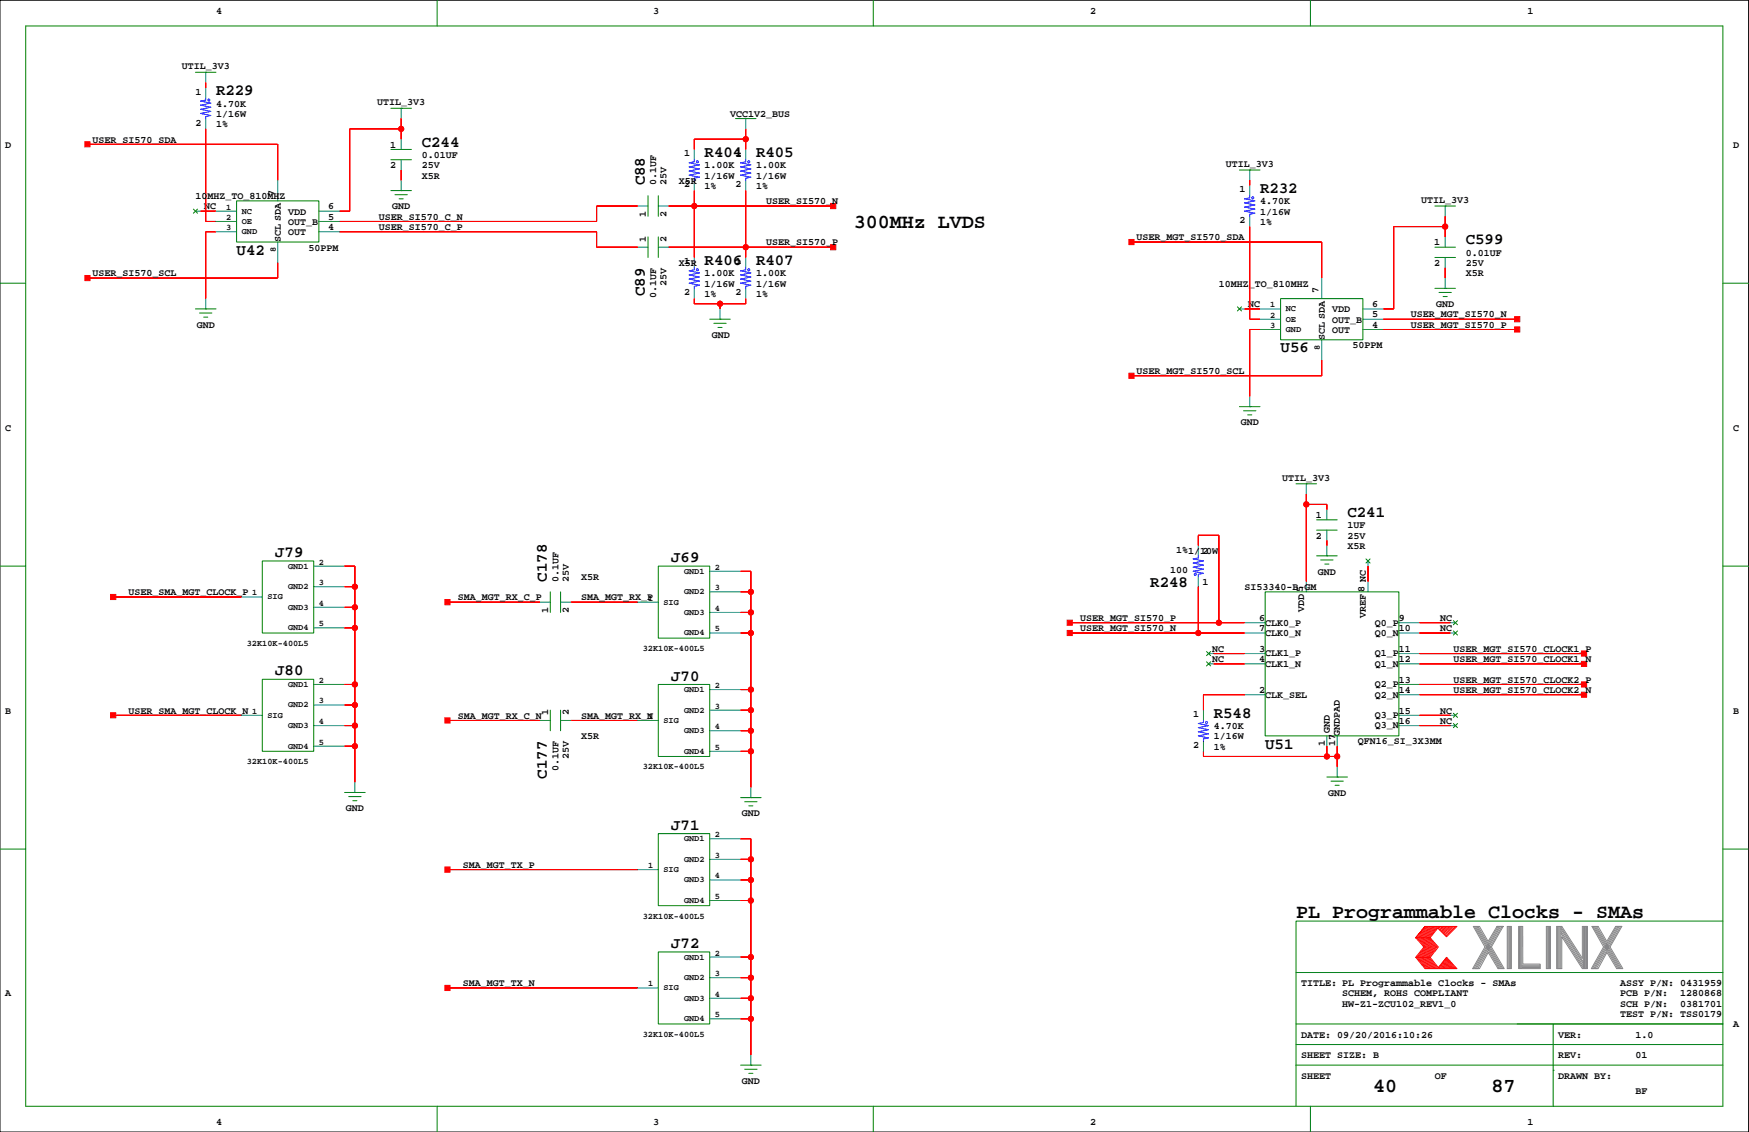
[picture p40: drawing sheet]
<svg xmlns="http://www.w3.org/2000/svg" width="432mm" height="279mm" viewBox="0 0 432 279" stroke-linecap="round" stroke-linejoin="round" font-family="sans-serif">
<defs><g id="words">
<g font-size="4.9">
<text x="210.8" y="56.3">300MHz LVDS</text>
<text x="320" y="226.5">PL Programmable Clocks - SMAs</text>
<text x="339" y="269.6">40</text>
<text x="368.2" y="269.6">87</text>
</g>
<g font-size="3.9">
<text x="53.3" y="23.5">R229</text>
<text x="104.1" y="36.2">C244</text>
<text x="174" y="38.7">R404</text>
<text x="186.6" y="38.7">R405</text>
<text x="159.2" y="45.8" transform="rotate(-90 159.2 45.8)">C88</text>
<text x="311.1" y="47.6">R232</text>
<text x="58.4" y="62.9">U42</text>
<text x="174" y="65.4">R406</text>
<text x="186.6" y="65.4">R407</text>
<text x="361.9" y="60.3">C599</text>
<text x="159.2" y="73.1" transform="rotate(-90 159.2 73.1)">C89</text>
<text x="316.2" y="87">U56</text>
<text x="332.7" y="127.6">C241</text>
<text x="67.9" y="137.5">J79</text>
<text x="135" y="143.5" transform="rotate(-90 135 143.5)">C178</text>
<text x="165.7" y="138.8">J69</text>
<text x="284" y="145">R248</text>
<text x="67.9" y="166.7">J80</text>
<text x="165.7" y="168">J70</text>
<text x="299.7" y="177.1">R548</text>
<text x="312.3" y="184.8">U51</text>
<text x="135" y="192.2" transform="rotate(-90 135 192.2)">C177</text>
<text x="165.7" y="204.8">J71</text>
<text x="165.7" y="234">J72</text>
</g>
<g font-size="2.5">
<text x="53.3" y="3.4">4</text>
<text x="161.3" y="3.4">3</text>
<text x="269.2" y="3.4">2</text>
<text x="377.1" y="3.4">1</text>
<text x="44.9" y="17.1">UTIL_3V3</text>
<text x="48.2" y="23.4">1</text>
<text x="53.3" y="26.3">4.70K</text>
<text x="53.3" y="28.8">1/16W</text>
<text x="93.1" y="26">UTIL_3V3</text>
<text x="180.3" y="28.8">VCC1V2_BUS</text>
<text x="22.9" y="35.2">USER_SI570_SDA</text>
<text x="48.2" y="31">2</text>
<text x="53.3" y="31.4">1%</text>
<text x="1.3" y="36.4">D</text>
<text x="96.3" y="41.5">2</text>
<text x="96.3" y="36.4">1</text>
<text x="104.1" y="41.5">25V</text>
<text x="104.1" y="39">0.01UF</text>
<text x="168.9" y="38.6">1</text>
<text x="174" y="41.5">1.00K</text>
<text x="181.6" y="38.6">1</text>
<text x="186.6" y="41.5">1.00K</text>
<text x="302.6" y="41.3">UTIL_3V3</text>
<text x="427.9" y="36.4">D</text>
<text x="104.1" y="44.1">X5R</text>
<text x="162" y="45.8" transform="rotate(-90 162 45.8)">0.1UF</text>
<text x="164.5" y="45.8" transform="rotate(-90 164.5 45.8)">25V</text>
<text x="167.6" y="45.3">X5R</text>
<text x="168.9" y="46.2">2</text>
<text x="174" y="46.6">1%</text>
<text x="174" y="44.1">1/16W</text>
<text x="181.6" y="46.2">2</text>
<text x="186.6" y="46.6">1%</text>
<text x="186.6" y="44.1">1/16W</text>
<text x="306" y="47.5">1</text>
<text x="48.2" y="49.1">10MHZ_TO_810MHZ</text>
<text x="50.4" y="51.7">NC</text>
<text x="67.7" y="48.3" transform="rotate(-90 67.7 48.3)">7</text>
<text x="71.1" y="53">VDD</text>
<text x="81" y="51.7">6</text>
<text x="96.8" y="51.7">GND</text>
<text x="159.5" y="53.6" transform="rotate(-90 159.5 53.6)">1</text>
<text x="164.5" y="53.6" transform="rotate(-90 164.5 53.6)">2</text>
<text x="189.2" y="50.4">USER_SI570_N</text>
<text x="311.1" y="50.4">4.70K</text>
<text x="311.1" y="53">1/16W</text>
<text x="350.9" y="50.2">UTIL_3V3</text>
<text x="69.3" y="59.7" transform="rotate(-90 69.3 59.7)">SCL SDA</text>
<text x="71.1" y="58">OUT</text>
<text x="71.1" y="55.5">OUT_B</text>
<text x="81" y="54.2">5</text>
<text x="81" y="56.8">4</text>
<text x="93.5" y="56.8">USER_SI570_C_P</text>
<text x="93.5" y="54.2">USER_SI570_C_N</text>
<text x="159.5" y="59.7" transform="rotate(-90 159.5 59.7)">1</text>
<text x="164.5" y="59.7" transform="rotate(-90 164.5 59.7)">2</text>
<text x="280.6" y="59.3">USER_MGT_SI570_SDA</text>
<text x="306" y="55.1">2</text>
<text x="311.1" y="55.5">1%</text>
<text x="76.2" y="61.8">50PPM</text>
<text x="167.6" y="65.6">X5R</text>
<text x="168.9" y="65.3">1</text>
<text x="181.6" y="65.3">1</text>
<text x="189.2" y="60.6">USER_SI570_P</text>
<text x="354" y="65.6">2</text>
<text x="354" y="60.6">1</text>
<text x="361.9" y="63.1">0.01UF</text>
<text x="361.9" y="65.6">25V</text>
<text x="22.9" y="68.2">USER_SI570_SCL</text>
<text x="164.5" y="70.5" transform="rotate(-90 164.5 70.5)">25V</text>
<text x="174" y="68.2">1.00K</text>
<text x="174" y="70.7">1/16W</text>
<text x="186.6" y="68.2">1.00K</text>
<text x="186.6" y="70.7">1/16W</text>
<text x="300.9" y="70.7">10MHZ_TO_810MHZ</text>
<text x="361.9" y="68.2">X5R</text>
<text x="162" y="73.5" transform="rotate(-90 162 73.5)">0.1UF</text>
<text x="168.9" y="72.9">2</text>
<text x="174" y="73.3">1%</text>
<text x="181.6" y="72.9">2</text>
<text x="186.6" y="73.3">1%</text>
<text x="308.1" y="75.8">NC</text>
<text x="325.5" y="72.4" transform="rotate(-90 325.5 72.4)">7</text>
<text x="328.9" y="77.1">VDD</text>
<text x="338.8" y="75.8">6</text>
<text x="354.6" y="75.8">GND</text>
<text x="48.6" y="80.9">GND</text>
<text x="175.7" y="83.4">GND</text>
<text x="327.1" y="83.9" transform="rotate(-90 327.1 83.9)">SCL SDA</text>
<text x="328.9" y="82.2">OUT</text>
<text x="328.9" y="79.6">OUT_B</text>
<text x="338.8" y="78.3">5</text>
<text x="338.8" y="80.9">4</text>
<text x="348.3" y="80.9">USER_MGT_SI570_P</text>
<text x="348.3" y="78.3">USER_MGT_SI570_N</text>
<text x="333.9" y="86">50PPM</text>
<text x="280.6" y="92.3">USER_MGT_SI570_SCL</text>
<text x="1.3" y="106.3">C</text>
<text x="306.3" y="105">GND</text>
<text x="427.9" y="106.3">C</text>
<text x="316.6" y="118.7">UTIL_3V3</text>
<text x="324.8" y="127.9">1</text>
<text x="332.7" y="130.4">1UF</text>
<text x="290.3" y="136.4">1%1/10W</text>
<text x="296.9" y="136.8">2</text>
<text x="324.8" y="132.9">2</text>
<text x="332.7" y="132.9">25V</text>
<text x="332.7" y="135.5">X5R</text>
<text x="137.9" y="143.5" transform="rotate(-90 137.9 143.5)">0.1UF</text>
<text x="140.4" y="143.5" transform="rotate(-90 140.4 143.5)">25V</text>
<text x="143.5" y="143.1">X5R</text>
<text x="288.9" y="141.5">100</text>
<text x="325.4" y="141.8">GND</text>
<text x="31.7" y="146.9">USER_SMA_MGT_CLOCK_P</text>
<text x="113" y="148.2">SMA_MGT_RX_C_P</text>
<text x="143.5" y="148.2">SMA_MGT_RX_P</text>
<text x="296.9" y="144.4">1</text>
<text x="307.3" y="145.6">SI53340-B-GM</text>
<text x="135.3" y="151.4" transform="rotate(-90 135.3 151.4)">1</text>
<text x="140.4" y="151.4" transform="rotate(-90 140.4 151.4)">2</text>
<text x="266.6" y="153.3">USER_MGT_SI570_P</text>
<text x="266.6" y="155.8">USER_MGT_SI570_N</text>
<text x="310.9" y="155.8">7</text>
<text x="310.9" y="153.3">6</text>
<text x="312.3" y="154.4">CLK0_P</text>
<text x="322" y="151.2" transform="rotate(-90 322 151.2)">VDD 5</text>
<text x="337.2" y="152.4" transform="rotate(-90 337.2 152.4)">VREF 8 NC</text>
<text x="339.4" y="154.4">Q0_P</text>
<text x="345.4" y="155.8">10</text>
<text x="345.4" y="153.3">9</text>
<text x="355.5" y="153.3">NC</text>
<text x="355.5" y="155.8">NC</text>
<text x="299.2" y="160.9">NC</text>
<text x="310.9" y="160.9">3</text>
<text x="312.3" y="156.9">CLK0_N</text>
<text x="339.4" y="156.9">Q0_N</text>
<text x="345.4" y="160.9">11</text>
<text x="358.8" y="160.9">USER_MGT_SI570_CLOCK1_P</text>
<text x="299.2" y="163.4">NC</text>
<text x="310.9" y="163.4">4</text>
<text x="312.3" y="162">CLK1_P</text>
<text x="312.3" y="164.6">CLK1_N</text>
<text x="339.4" y="162">Q1_P</text>
<text x="339.4" y="164.6">Q1_N</text>
<text x="345.4" y="163.4">12</text>
<text x="358.8" y="163.4">USER_MGT_SI570_CLOCK1_N</text>
<text x="310.9" y="171">2</text>
<text x="312.3" y="172.2">CLK_SEL</text>
<text x="339.4" y="169.6">Q2_P</text>
<text x="339.4" y="172.2">Q2_N</text>
<text x="345.4" y="171">14</text>
<text x="345.4" y="168.5">13</text>
<text x="358.8" y="168.5">USER_MGT_SI570_CLOCK2_P</text>
<text x="358.8" y="171">USER_MGT_SI570_CLOCK2_N</text>
<text x="1.3" y="176.1">B</text>
<text x="31.7" y="176.1">USER_SMA_MGT_CLOCK_N</text>
<text x="113" y="177.4">SMA_MGT_RX_C_N</text>
<text x="135.3" y="176.6" transform="rotate(-90 135.3 176.6)">1</text>
<text x="140.4" y="176.6" transform="rotate(-90 140.4 176.6)">2</text>
<text x="143.5" y="177.4">SMA_MGT_RX_N</text>
<text x="294.6" y="177">1</text>
<text x="299.7" y="179.9">4.70K</text>
<text x="339.4" y="177.2">Q3_P</text>
<text x="339.4" y="179.8">Q3_N</text>
<text x="345.4" y="178.7">16</text>
<text x="345.4" y="176.1">15</text>
<text x="355.5" y="176.1">NC</text>
<text x="355.5" y="178.7">NC</text>
<text x="427.9" y="176.1">B</text>
<text x="143.5" y="182.5">X5R</text>
<text x="294.6" y="184.6">2</text>
<text x="299.7" y="185">1%</text>
<text x="299.7" y="182.5">1/16W</text>
<text x="327.1" y="184.2" transform="rotate(-90 327.1 184.2)">1</text>
<text x="328.3" y="181" transform="rotate(-90 328.3 181)">GND</text>
<text x="329.6" y="184.2" transform="rotate(-90 329.6 184.2)">17</text>
<text x="330.8" y="181.6" transform="rotate(-90 330.8 181.6)">GNDPAD</text>
<text x="335.2" y="183.7">QFN16_SI_3X3MM</text>
<text x="137.9" y="190.3" transform="rotate(-90 137.9 190.3)">0.1UF</text>
<text x="140.4" y="187.3" transform="rotate(-90 140.4 187.3)">25V</text>
<text x="327.9" y="196.4">GND</text>
<text x="85.4" y="200.2">GND</text>
<text x="183.2" y="201.5">GND</text>
<text x="114.3" y="214.2">SMA_MGT_TX_P</text>
<text x="1.3" y="245.9">A</text>
<text x="114.3" y="243.4">SMA_MGT_TX_N</text>
<text x="321.2" y="243.4">TITLE: PL Programmable Clocks - SMAs</text>
<text x="331.4" y="245.9">SCHEM, ROHS COMPLIANT</text>
<text x="400" y="245.9">PCB P/N:</text>
<text x="400" y="243.4">ASSY P/N: 0431959</text>
<text x="414.8" y="245.9">1280868</text>
<text x="331.4" y="248.5">HW-Z1-ZCU102_REV1_0</text>
<text x="400" y="251">TEST P/N: TSS0179</text>
<text x="400" y="248.5">SCH P/N:</text>
<text x="414.8" y="248.5">0381701</text>
<text x="321.2" y="256.1">DATE: 09/20/2016:10:26</text>
<text x="384.7" y="256.1">VER:</text>
<text x="403.8" y="256.1">1.0</text>
<text x="427.9" y="253.6">A</text>
<text x="321.2" y="261.2">SHEET SIZE: B</text>
<text x="384.7" y="261.2">REV:</text>
<text x="403.8" y="261.2">01</text>
<text x="183.2" y="267.5">GND</text>
<text x="321.2" y="266.3">SHEET</text>
<text x="354.2" y="266.3">OF</text>
<text x="384.7" y="266.3">DRAWN BY:</text>
<text x="403.8" y="270.1">BF</text>
<text x="53.3" y="277.7">4</text>
<text x="161.3" y="277.7">3</text>
<text x="269.2" y="277.7">2</text>
<text x="377.1" y="277.7">1</text>
</g>
<g font-size="2.1">
<text x="55.9" y="51.7">1</text>
<text x="59.7" y="52.7">NC</text>
<text x="55.9" y="56.8">3</text>
<text x="55.9" y="54.3">2</text>
<text x="59.7" y="55.3">OE</text>
<text x="59.7" y="57.8">GND</text>
<text x="68.1" y="62.3" transform="rotate(-90 68.1 62.3)">8</text>
<text x="313.6" y="75.9">1</text>
<text x="317.4" y="76.8">NC</text>
<text x="313.6" y="80.9">3</text>
<text x="313.6" y="78.4">2</text>
<text x="317.4" y="79.4">OE</text>
<text x="317.4" y="81.9">GND</text>
<text x="325.9" y="86.4" transform="rotate(-90 325.9 86.4)">8</text>
<text x="71.1" y="140.3">GND1</text>
<text x="78.7" y="139.4">2</text>
<text x="168.9" y="141.6">GND1</text>
<text x="176.5" y="140.6">2</text>
<text x="62.2" y="147">1</text>
<text x="66" y="147.9">SIG</text>
<text x="71.1" y="145.4">GND2</text>
<text x="78.7" y="149.5">4</text>
<text x="78.7" y="144.4">3</text>
<text x="160" y="148.2">1</text>
<text x="163.8" y="149.2">SIG</text>
<text x="168.9" y="146.7">GND2</text>
<text x="176.5" y="145.7">3</text>
<text x="71.1" y="155.6">GND4</text>
<text x="71.1" y="150.5">GND3</text>
<text x="78.7" y="154.6">5</text>
<text x="168.9" y="151.8">GND3</text>
<text x="176.5" y="155.9">5</text>
<text x="176.5" y="150.8">4</text>
<text x="60.9" y="159.4">32K10K-400L5</text>
<text x="158.7" y="160.7">32K10K-400L5</text>
<text x="168.9" y="156.8">GND4</text>
<text x="71.1" y="169.5">GND1</text>
<text x="78.7" y="168.6">2</text>
<text x="78.7" y="173.6">3</text>
<text x="168.9" y="170.8">GND1</text>
<text x="176.5" y="169.8">2</text>
<text x="62.2" y="176.2">1</text>
<text x="66" y="177.1">SIG</text>
<text x="71.1" y="179.7">GND3</text>
<text x="71.1" y="174.6">GND2</text>
<text x="78.7" y="178.7">4</text>
<text x="160" y="177.4">1</text>
<text x="163.8" y="178.4">SIG</text>
<text x="168.9" y="175.9">GND2</text>
<text x="176.5" y="174.9">3</text>
<text x="176.5" y="180">4</text>
<text x="71.1" y="184.8">GND4</text>
<text x="78.7" y="183.8">5</text>
<text x="168.9" y="181">GND3</text>
<text x="176.5" y="185.1">5</text>
<text x="60.9" y="188.6">32K10K-400L5</text>
<text x="158.7" y="189.9">32K10K-400L5</text>
<text x="168.9" y="186">GND4</text>
<text x="168.9" y="207.6">GND1</text>
<text x="176.5" y="206.6">2</text>
<text x="160" y="214.3">1</text>
<text x="163.8" y="215.2">SIG</text>
<text x="168.9" y="212.7">GND2</text>
<text x="176.5" y="211.7">3</text>
<text x="168.9" y="217.8">GND3</text>
<text x="176.5" y="216.8">4</text>
<text x="176.5" y="221.9">5</text>
<text x="158.7" y="226.7">32K10K-400L5</text>
<text x="168.9" y="222.9">GND4</text>
<text x="168.9" y="236.8">GND1</text>
<text x="176.5" y="235.9">2</text>
<text x="160" y="243.5">1</text>
<text x="163.8" y="244.4">SIG</text>
<text x="168.9" y="241.9">GND2</text>
<text x="176.5" y="240.9">3</text>
<text x="168.9" y="247">GND3</text>
<text x="176.5" y="246">4</text>
<text x="176.5" y="251.1">5</text>
<text x="158.7" y="255.9">32K10K-400L5</text>
<text x="168.9" y="252.1">GND4</text>
</g>
</g></defs>
<path d="M0 .1h431.7v279.3h-431.7z" fill="none" stroke="#000" stroke-width=".25"/>
<g fill="none" stroke="#008000" stroke-width=".25">
<path d="M6.3 6.4h419.1v266.7h-419.1zM48.2 17.8h5.1M50.8 17.8h.1M107.9 .1v6.3M215.6 .1v6.3M323.5 .1v6.3M96.5 39.4h5.1M96.5 36.9h5.1M96.5 26.7h5.1M99 26.7h.1M181.6 29.3h5M184.1 29.3h.1"/>
<path d="M47.7 51.6l1.1 1M48.8 51.6l-1.1 1M58.4 49.6h20.3v10.1h-20.3zM96.5 47h5.1M97.5 48.1h3.1M98.5 49.1h1M99 47h.1M160 48.3v5.1M160 58.5v5M162.5 48.3v5.1M162.5 58.5v5M306 42h5.1"/>
<path d="M308.5 42h.1M354.2 50.9h5.1M356.8 50.9h.1M0 69.9h6.3M48.2 76.2h5.1M49.3 77.3h3M50.3 78.3h1M50.8 76.2h.1M175.2 78.8h5.1M176.2 79.8h3.1M177.8 78.8h.1M305.5 75.7l1 1.1"/>
<path d="M306.5 75.7l-1 1.1M316.2 73.7h20.3v10.2h-20.3zM354.2 71.2h5.1M354.2 63.5h5.1M354.2 61h5.1M355.3 72.2h3M356.3 73.2h1M356.8 71.2h.1M425.4 69.9h6.3M177.3 80.8h1M306 100.4h5.1M307 101.4h3.1"/>
<path d="M308 102.4h1M308.5 100.4h.1M320 119.4h5M322.5 119.4h.1M0 139.7h6.3M64.8 138.5h12.7v17.7h-12.7zM162.5 139.7h12.7v17.8h-12.7zM325 130.8h5.1M325 128.3h5.1M325 137.2h5.1M326.1 138.2h3M327.1 139.2h1"/>
<path d="M327.6 137.2h.1M337.2 138l1.1 1M338.3 138l-1.1 1M425.4 139.7h6.3M135.9 146.1v5.1M138.4 146.1v5.1M312.3 146.1h33.1v35.5h-33.1zM358.8 153.2l1 1M358.8 155.7l1 1M359.8 153.2l-1 1M359.8 155.7l-1 1M64.8 167.7h12.7v17.7h-12.7z"/>
<path d="M135.9 175.3v5.1M138.4 175.3v5.1M162.5 168.9h12.7v17.8h-12.7zM297.9 160.8l1 1M297.9 163.3l1 1.1M298.9 160.8l-1 1M298.9 163.3l-1 1.1M358.8 176l1 1.1M358.8 178.6l1 1M359.8 176l-1 1.1M359.8 178.6l-1 1M85.1 195.6h5"/>
<path d="M86.1 196.6h3M87.1 197.6h1M87.6 195.6h.1M182.8 196.9h5.1M183.9 197.9h3M184.9 198.9h1M185.4 196.9h.1M327.6 191.8h5.1M328.6 192.8h3M329.6 193.8h1M330.1 191.8h.1M0 209.6h6.3"/>
<path d="M162.5 205.8h12.7v17.7h-12.7zM425.4 209.6h6.3M162.5 235h12.7v17.7h-12.7zM425.4 227.3h-105.4v35.6M320 257.8h105.4M320 252.7h105.4M320 240h105.4M383.5 252.7v20.4M107.9 273.1v6.3M182.8 262.9h5.1M183.9 263.9h3M184.9 264.9h1"/>
<path d="M185.4 262.9h.1M215.6 273.1v6.3M320 262.9v10.2M320 262.9h105.4M323.5 273.1v6.3M383.5 264.2h.1"/>
</g>
<g fill="none" stroke="#f00" stroke-width=".25">
<path d="M21.6 35.6h47v8.9M50.8 20.4v1.2M50.8 31.8v22.9h2.5M99 29.3v5M99 31.8h-12.7v20.3h-2.5M184.1 31.8v5.1M184.1 34.3h-12.7v2.6M49.5 52.1h3.8M53.3 57.2h-2.5v16.5M83.8 57.2h63.5v3.8h10.1M99 42v2.5M157.4 50.9h-10.1v3.8h-63.5"/>
<path d="M165.1 50.9h40.6M171.4 47v16.5M184.1 47v16.5M279.3 59.7h47v8.9M308.5 44.5v1.3M308.5 55.9v22.9h2.6M356.8 53.4v5.1M356.8 55.9h-12.7v20.3h-2.5M68.6 64.8v3.8h-47M165.1 61h40.6M171.4 73.7v1.3h12.7v-1.3M177.8 75v1.2"/>
<path d="M307.3 76.2h3.8M341.6 78.8h33M356.8 66.1v2.5M311.1 81.3h-2.6v16.5M326.3 88.9v3.9h-47M341.6 81.3h33M85.1 139.7h2.5v53.4M295.8 134.7v-2.6h5.1v21.6M322.5 124.5h5.1v1.3M322.5 122v21.5M327.6 133.4v1.3M337.7 139.7v3.8"/>
<path d="M27.9 147.3h31.8M85.1 144.8h2.5M85.1 149.9h2.5M85.1 155h2.5M110.5 148.6h22.8M140.9 148.6h16.5M182.8 141h2.6v53.3M182.8 156.2h2.6M182.8 151.2h2.6M182.8 146.1h2.6M264.1 156.2h43.2M264.1 153.7h43.2"/>
<path d="M295.8 144.8v11.4M350.4 156.2h7.7M350.4 153.7h7.7M27.9 176.6h31.8M85.1 174h2.5M85.1 168.9h2.5M85.1 179.1h2.5M110.5 177.8h22.8M140.9 177.8h16.5M182.8 170.2h2.6M182.8 175.3h2.6M299.7 161.3h7.6"/>
<path d="M299.7 163.9h7.6M307.3 171.5h-10.2v3.8M350.4 176.6h7.7M350.4 168.9h40.7M350.4 179.1h7.7M350.4 161.3h40.7M350.4 163.9h40.7M350.4 171.5h40.7M85.1 184.2h2.5M182.8 185.4h2.6M182.8 180.4h2.6M297.1 185.4v1.3h33"/>
<path d="M327.6 184.2v2.5M330.1 184.2v5.1M110.5 214.6h46.9M182.8 207h2.6v53.4M182.8 212.1h2.6M182.8 217.2h2.6M182.8 222.3h2.6M182.8 236.2h2.6M349.5 236.3h3.6M349.9 231.5l1.9 2.2-2 2.6 2.2 2.8M350.1 236.3l2.2 2.8M350.2 231.5l1.9 2.3-2 2.5"/>
<path d="M350.4 236.3l2.2 2.8M350.5 231.5l1.9 2.3-2 2.5M350.6 236.3l2.3 2.7M350.8 231.5l1.9 2.3-2 2.5M351 236.3l2.2 2.8M351.1 231.5l1.9 2.3-2 2.5M351.3 236.3l2.2 2.8M351.4 231.5l1.9 2.3-2 2.5M351.6 236.3l2.2 2.8M351.7 231.5l1.9 2.2M351.8 228.7l-2.3 2.8 2.3-2.8h7.9l-2.6 2.5-2.1-2.1-1.9 2.4 2 2.2-2 2.6 2 2.5 2-2.5 2.6 2.8h-7.9l-2.3-2.8M351.9 236.3l2.2 2.8"/>
<path d="M352 231.5l1.9 2.2M352.1 228.7l-2.2 2.7M352.2 236.3l2.2 2.8M352.3 231.5l1.9 2.3-2 2.5M352.4 228.7l-2.2 2.7M352.5 236.3l2.2 2.8M352.6 231.5l1.9 2.2M352.7 228.7l-2.2 2.7M352.8 236.3l2.2 2.8M352.8 231.5l2 2.2M353 228.7l-2.2 2.7M353.1 231.5h-3.6l2.1 2.2-2.1 2.6"/>
<path d="M353.2 228.7l-2.1 2.7M353.6 233.8l-2 2.5M353.6 228.7l-2.2 2.7M353.8 228.7l-2.1 2.7M353.9 233.8l-1.9 2.4M354.1 228.7l-2.1 2.7M354.4 228.7l-2.1 2.7M354.5 233.8l-2 2.5M354.7 228.7l-2.1 2.7M354.8 233.8l-2 2.5M355 228.7l-2.1 2.7M355.2 238.8l.2 .3"/>
<path d="M355.3 238.6l.4 .5M355.4 228.7l-.4 .4M355.4 238.4l.6 .7M355.6 238.3l.7 .8M355.7 238.1l.9 1M355.7 228.7l-.5 .5M355.9 237.9l1 1.2M356 237.8l1.2 1.3M356.1 228.7l-.8 .7M356.1 237.6l1.4 1.4M356.3 237.4l1.5 1.7M356.4 237.2l1.6 1.9"/>
<path d="M356.5 228.7l-1 .9M356.5 237.1l1.8 2M356.7 236.9l1.9 2.2M356.8 236.7l2.1 2.4M356.8 228.7l-1.1 1.1M356.9 236.6l2.3 2.5M357.1 236.5l2.3 2.6M357.2 228.7l-1.3 1.2M357.5 228.7l-1.4 1.4M357.8 228.7l-1.6 1.6M358.2 228.7l-1.8 1.7M358.5 228.7l-1.9 1.9"/>
<path d="M359 228.7l-2.2 2.1M359.3 228.7l-2.3 2.3M110.5 243.8h46.9M182.8 241.3h2.6M182.8 246.4h2.6M182.8 251.5h2.6"/>
<circle cx="99" cy="31.8" r=".63"/>
<circle cx="184.1" cy="34.3" r=".63"/>
<circle cx="171.4" cy="50.9" r=".63"/>
<circle cx="356.8" cy="55.9" r=".63"/>
<circle cx="177.8" cy="75" r=".63"/>
<circle cx="184.1" cy="61" r=".63"/>
<circle cx="322.5" cy="124.5" r=".63"/>
<circle cx="87.6" cy="149.9" r=".63"/>
<circle cx="87.6" cy="155" r=".63"/>
<circle cx="87.6" cy="144.8" r=".63"/>
<circle cx="185.4" cy="146.1" r=".63"/>
<circle cx="185.4" cy="156.2" r=".63"/>
<circle cx="185.4" cy="151.2" r=".63"/>
<circle cx="295.8" cy="156.2" r=".63"/>
<circle cx="300.9" cy="153.7" r=".63"/>
<circle cx="87.6" cy="174" r=".63"/>
<circle cx="87.6" cy="179.1" r=".63"/>
<circle cx="87.6" cy="168.9" r=".63"/>
<circle cx="185.4" cy="170.2" r=".63"/>
<circle cx="185.4" cy="175.3" r=".63"/>
<circle cx="87.6" cy="184.2" r=".63"/>
<circle cx="185.4" cy="180.4" r=".63"/>
<circle cx="185.4" cy="185.4" r=".63"/>
<circle cx="327.6" cy="186.7" r=".63"/>
<circle cx="330.1" cy="186.7" r=".63"/>
<circle cx="185.4" cy="217.2" r=".63"/>
<circle cx="185.4" cy="212.1" r=".63"/>
<circle cx="185.4" cy="222.3" r=".63"/>
<circle cx="185.4" cy="236.2" r=".63"/>
<circle cx="185.4" cy="251.5" r=".63"/>
<circle cx="185.4" cy="241.3" r=".63"/>
<circle cx="185.4" cy="246.4" r=".63"/>
</g>
<g fill="none" stroke="#848684" stroke-width=".25">
<path d="M364 228.7l6.1 10.4M364.3 228.7l6.1 10.4M364.6 228.7l6.1 10.4M364.9 228.7l6.1 10.4M367.4 232.3l-2.1-3.6h-1.6l2.9 5-3 5.4h1.7l2.1-4 2.4 4h1.6l-3.2-5.4M369.6 228.7l-2.2 3.6M369.8 228.7l-5.9 10.4M370.2 228.7l-6 10.4M370.5 228.7l-6 10.4M370.8 228.7l-6 10.4M371.1 228.7h-1.5h1.5l-2.9 5M372.1 228.7h1v10.4h-1z"/>
<path d="M372.4 228.7v10.4M372.6 228.7v10.4M372.9 228.7v10.4M374.9 228.7h1v9.3h4.3v1.1h-5.3zM375.1 228.7v10.4M375.4 228.7v10.4M375.7 228.7v10.4M375.7 238.2h4.5M375.7 238.5h4.5M375.7 238.8h4.5M381.8 228.7h1v10.4h-1zM382 228.7v10.4"/>
<path d="M382.3 228.7v10.4M382.5 228.7v10.4M384.3 228.7h1.3l5.1 7.8v-7.8h1.2v10.4h-1.2l-5.1-7.9v7.9h-1.3zM384.5 228.7v10.4M384.8 228.7v10.4M385.1 228.7v10.4M385.3 228.7v10.4M385.3 230.3l5.6 8.7M385.3 229.8l5.6 8.7M385.3 229.2l5.6 8.7M385.3 228.8l5.6 8.7M390.9 228.7v10.4"/>
<path d="M391.2 228.7v10.4M391.5 228.7v10.4M391.7 228.6v10.4M393.3 228.7l6.1 10.4M393.6 228.7l6.1 10.4M393.9 228.7l6.1 10.4M394.2 228.7l6.1 10.4M396.7 232.3l-2.1-3.6h-1.6l2.9 5-3 5.4M397.5 233.7l3.2 5.4h-1.6l-2.4-4-2.2 4h-1.6M398.9 228.7l-2.2 3.6M399.1 228.7l-6 10.4M399.4 228.7l-5.9 10.4"/>
<path d="M399.7 228.7l-5.9 10.4M400.1 228.7l-6 10.4M400.4 228.7h-1.5h1.5l-2.9 5"/>
</g>
<g fill="#f00" stroke="#f00" stroke-width=".25">
<path d="M27.9 176.6h31.8z" fill-rule="evenodd"/>
<path d="M27.3 175.9h1.3v1.3h-1.3z" fill-rule="evenodd"/>
<path d="M27.9 147.3h31.8z" fill-rule="evenodd"/>
<path d="M27.3 146.7h1.3v1.3h-1.3z" fill-rule="evenodd"/>
<path d="M85.1 174h2.5z" fill-rule="evenodd"/>
<path d="M85.1 139.7h2.5z" fill-rule="evenodd"/>
<path d="M87.6 139.7v5.1z" fill-rule="evenodd"/>
<path d="M85.1 144.8h2.5z" fill-rule="evenodd"/>
<path d="M87.6 144.8v5.1z" fill-rule="evenodd"/>
<path d="M85.1 149.9h2.5z" fill-rule="evenodd"/>
<path d="M87.6 149.9v5.1z" fill-rule="evenodd"/>
<path d="M85.1 155h2.5z" fill-rule="evenodd"/>
<path d="M87.6 155v13.9z" fill-rule="evenodd"/>
<path d="M85.1 168.9h2.5z" fill-rule="evenodd"/>
<path d="M87.6 168.9v5.1z" fill-rule="evenodd"/>
<path d="M87.6 174v5.1z" fill-rule="evenodd"/>
<path d="M85.1 179.1h2.5z" fill-rule="evenodd"/>
<path d="M87.6 179.1v5.1z" fill-rule="evenodd"/>
<path d="M87.6 184.2v8.9z" fill-rule="evenodd"/>
<path d="M85.1 184.2h2.5z" fill-rule="evenodd"/>
<path d="M165.1 61h19z" fill-rule="evenodd"/>
<path d="M184.1 61v2.5z" fill-rule="evenodd"/>
<path d="M184.1 47v14z" fill-rule="evenodd"/>
<path d="M184.1 61h21.6z" fill-rule="evenodd"/>
<path d="M205.1 60.4h1.2v1.2h-1.2z" fill-rule="evenodd"/>
<path d="M184.1 73.7v1.3z" fill-rule="evenodd"/>
<path d="M177.8 75h6.3z" fill-rule="evenodd"/>
<path d="M177.8 75v1.2z" fill-rule="evenodd"/>
<path d="M171.4 75h6.4z" fill-rule="evenodd"/>
<path d="M171.4 73.7v1.3z" fill-rule="evenodd"/>
<path d="M171.4 34.3v2.6z" fill-rule="evenodd"/>
<path d="M184.1 31.8v2.5z" fill-rule="evenodd"/>
<path d="M184.1 34.3v2.6z" fill-rule="evenodd"/>
<path d="M171.4 34.3h12.7z" fill-rule="evenodd"/>
<path d="M165.1 50.9h6.3z" fill-rule="evenodd"/>
<path d="M171.4 47v3.9z" fill-rule="evenodd"/>
<path d="M171.4 50.9v12.6z" fill-rule="evenodd"/>
<path d="M171.4 50.9h34.3z" fill-rule="evenodd"/>
<path d="M205.1 50.2h1.2v1.3h-1.2z" fill-rule="evenodd"/>
<path d="M99 42v2.5z" fill-rule="evenodd"/>
<path d="M50.8 57.2v16.5z" fill-rule="evenodd"/>
<path d="M50.8 57.2h2.5z" fill-rule="evenodd"/>
<path d="M83.8 52.1h2.5z" fill-rule="evenodd"/>
<path d="M86.3 31.8v20.3z" fill-rule="evenodd"/>
<path d="M86.3 31.8h12.7z" fill-rule="evenodd"/>
<path d="M99 29.3v2.5z" fill-rule="evenodd"/>
<path d="M99 31.8v2.5z" fill-rule="evenodd"/>
<path d="M49.5 52.1h3.8z" fill-rule="evenodd"/>
<path d="M83.8 57.2h63.5z" fill-rule="evenodd"/>
<path d="M147.3 57.2v3.8z" fill-rule="evenodd"/>
<path d="M147.3 61h10.1z" fill-rule="evenodd"/>
<path d="M147.3 50.9v3.8z" fill-rule="evenodd"/>
<path d="M147.3 50.9h10.1z" fill-rule="evenodd"/>
<path d="M83.8 54.7h63.5z" fill-rule="evenodd"/>
<path d="M68.6 35.6v8.9z" fill-rule="evenodd"/>
<path d="M21.6 35.6h47z" fill-rule="evenodd"/>
<path d="M21 35h1.2v1.3h-1.2z" fill-rule="evenodd"/>
<path d="M68.6 64.8v3.8z" fill-rule="evenodd"/>
<path d="M21.6 68.6h47z" fill-rule="evenodd"/>
<path d="M21 68h1.2v1.3h-1.2z" fill-rule="evenodd"/>
<path d="M50.8 31.8v22.9z" fill-rule="evenodd"/>
<path d="M50.8 54.7h2.5z" fill-rule="evenodd"/>
<path d="M50.8 20.4v1.2z" fill-rule="evenodd"/>
<path d="M140.9 177.8h16.5z" fill-rule="evenodd"/>
<path d="M140.9 148.6h16.5z" fill-rule="evenodd"/>
<path d="M182.8 185.4h2.6z" fill-rule="evenodd"/>
<path d="M185.4 185.4v8.9z" fill-rule="evenodd"/>
<path d="M182.8 180.4h2.6z" fill-rule="evenodd"/>
<path d="M182.8 170.2h2.6z" fill-rule="evenodd"/>
<path d="M182.8 156.2h2.6z" fill-rule="evenodd"/>
<path d="M182.8 151.2h2.6z" fill-rule="evenodd"/>
<path d="M182.8 146.1h2.6z" fill-rule="evenodd"/>
<path d="M182.8 141h2.6z" fill-rule="evenodd"/>
<path d="M185.4 141v5.1z" fill-rule="evenodd"/>
<path d="M185.4 146.1v5.1z" fill-rule="evenodd"/>
<path d="M185.4 151.2v5z" fill-rule="evenodd"/>
<path d="M185.4 156.2v14z" fill-rule="evenodd"/>
<path d="M185.4 170.2v5.1z" fill-rule="evenodd"/>
<path d="M182.8 175.3h2.6z" fill-rule="evenodd"/>
<path d="M185.4 175.3v5.1z" fill-rule="evenodd"/>
<path d="M185.4 180.4v5z" fill-rule="evenodd"/>
<path d="M110.5 243.8h46.9z" fill-rule="evenodd"/>
<path d="M109.8 243.2h1.3v1.3h-1.3z" fill-rule="evenodd"/>
<path d="M110.5 214.6h46.9z" fill-rule="evenodd"/>
<path d="M109.8 214h1.3v1.3h-1.3z" fill-rule="evenodd"/>
<path d="M182.8 241.3h2.6z" fill-rule="evenodd"/>
<path d="M182.8 207h2.6z" fill-rule="evenodd"/>
<path d="M185.4 207v5.1z" fill-rule="evenodd"/>
<path d="M182.8 212.1h2.6z" fill-rule="evenodd"/>
<path d="M185.4 212.1v5.1z" fill-rule="evenodd"/>
<path d="M182.8 217.2h2.6z" fill-rule="evenodd"/>
<path d="M185.4 217.2v5.1z" fill-rule="evenodd"/>
<path d="M182.8 222.3h2.6z" fill-rule="evenodd"/>
<path d="M185.4 222.3v13.9z" fill-rule="evenodd"/>
<path d="M182.8 236.2h2.6z" fill-rule="evenodd"/>
<path d="M185.4 236.2v5.1z" fill-rule="evenodd"/>
<path d="M185.4 241.3v5.1z" fill-rule="evenodd"/>
<path d="M182.8 246.4h2.6z" fill-rule="evenodd"/>
<path d="M185.4 246.4v5.1z" fill-rule="evenodd"/>
<path d="M185.4 251.5v8.9z" fill-rule="evenodd"/>
<path d="M182.8 251.5h2.6z" fill-rule="evenodd"/>
<path d="M110.5 177.8h22.8z" fill-rule="evenodd"/>
<path d="M109.8 177.2h1.3v1.3h-1.3z" fill-rule="evenodd"/>
<path d="M110.5 148.6h22.8z" fill-rule="evenodd"/>
<path d="M109.8 148h1.3v1.3h-1.3z" fill-rule="evenodd"/>
<path d="M356.8 66.1v2.5z" fill-rule="evenodd"/>
<path d="M308.5 81.3h2.6z" fill-rule="evenodd"/>
<path d="M308.5 81.3v16.5z" fill-rule="evenodd"/>
<path d="M356.8 55.9v2.6z" fill-rule="evenodd"/>
<path d="M341.6 76.2h2.5z" fill-rule="evenodd"/>
<path d="M344.1 55.9v20.3z" fill-rule="evenodd"/>
<path d="M344.1 55.9h12.7z" fill-rule="evenodd"/>
<path d="M356.8 53.4v2.5z" fill-rule="evenodd"/>
<path d="M307.3 76.2h3.8z" fill-rule="evenodd"/>
<path d="M341.6 81.3h33z" fill-rule="evenodd"/>
<path d="M373.9 80.7h1.3v1.3h-1.3z" fill-rule="evenodd"/>
<path d="M341.6 78.8h33z" fill-rule="evenodd"/>
<path d="M373.9 78.2h1.3v1.2h-1.3z" fill-rule="evenodd"/>
<path d="M279.3 59.7h47z" fill-rule="evenodd"/>
<path d="M326.3 59.7v8.9z" fill-rule="evenodd"/>
<path d="M278.7 59.1h1.3v1.3h-1.3z" fill-rule="evenodd"/>
<path d="M279.3 92.8h47z" fill-rule="evenodd"/>
<path d="M326.3 88.9v3.9z" fill-rule="evenodd"/>
<path d="M278.7 92.1h1.3v1.3h-1.3z" fill-rule="evenodd"/>
<path d="M308.5 78.8h2.6z" fill-rule="evenodd"/>
<path d="M308.5 55.9v22.9z" fill-rule="evenodd"/>
<path d="M308.5 44.5v1.3z" fill-rule="evenodd"/>
<path d="M264.1 153.7h36.8z" fill-rule="evenodd"/>
<path d="M295.8 132.1v2.6z" fill-rule="evenodd"/>
<path d="M295.8 132.1h5.1z" fill-rule="evenodd"/>
<path d="M300.9 132.1v21.6z" fill-rule="evenodd"/>
<path d="M300.9 153.7h6.4z" fill-rule="evenodd"/>
<path d="M263.5 153.1h1.2v1.2h-1.2z" fill-rule="evenodd"/>
<path d="M264.1 156.2h31.7z" fill-rule="evenodd"/>
<path d="M295.8 144.8v11.4z" fill-rule="evenodd"/>
<path d="M295.8 156.2h11.5z" fill-rule="evenodd"/>
<path d="M263.5 155.6h1.2v1.3h-1.2z" fill-rule="evenodd"/>
<path d="M327.6 133.4v1.3z" fill-rule="evenodd"/>
<path d="M322.5 124.5v19z" fill-rule="evenodd"/>
<path d="M322.5 122v2.5z" fill-rule="evenodd"/>
<path d="M322.5 124.5h5.1z" fill-rule="evenodd"/>
<path d="M327.6 124.5v1.3z" fill-rule="evenodd"/>
<path d="M297.1 186.7h30.5z" fill-rule="evenodd"/>
<path d="M297.1 185.4v1.3z" fill-rule="evenodd"/>
<path d="M330.1 184.2v2.5z" fill-rule="evenodd"/>
<path d="M327.6 184.2v2.5z" fill-rule="evenodd"/>
<path d="M327.6 186.7h2.5z" fill-rule="evenodd"/>
<path d="M330.1 186.7v2.6z" fill-rule="evenodd"/>
<path d="M337.7 139.7v3.8z" fill-rule="evenodd"/>
<path d="M350.4 161.3h40.7z" fill-rule="evenodd"/>
<path d="M390.4 160.7h1.3v1.3h-1.3z" fill-rule="evenodd"/>
<path d="M350.4 163.9h40.7z" fill-rule="evenodd"/>
<path d="M390.4 163.2h1.3v1.3h-1.3z" fill-rule="evenodd"/>
<path d="M350.4 168.9h40.7z" fill-rule="evenodd"/>
<path d="M390.4 168.3h1.3v1.3h-1.3z" fill-rule="evenodd"/>
<path d="M350.4 171.5h40.7z" fill-rule="evenodd"/>
<path d="M390.4 170.8h1.3v1.3h-1.3z" fill-rule="evenodd"/>
<path d="M299.7 161.3h7.6z" fill-rule="evenodd"/>
<path d="M299.7 163.9h7.6z" fill-rule="evenodd"/>
<path d="M297.1 171.5v3.8z" fill-rule="evenodd"/>
<path d="M297.1 171.5h10.2z" fill-rule="evenodd"/>
<path d="M350.4 176.6h7.7z" fill-rule="evenodd"/>
<path d="M350.4 179.1h7.7z" fill-rule="evenodd"/>
<path d="M350.4 153.7h7.7z" fill-rule="evenodd"/>
<path d="M350.4 156.2h7.7z" fill-rule="evenodd"/>
<circle cx="87.6" cy="144.8" r=".63"/>
<circle cx="87.6" cy="149.9" r=".63"/>
<circle cx="87.6" cy="155" r=".63"/>
<circle cx="87.6" cy="168.9" r=".63"/>
<circle cx="87.6" cy="174" r=".63"/>
<circle cx="87.6" cy="179.1" r=".63"/>
<circle cx="87.6" cy="184.2" r=".63"/>
<circle cx="184.1" cy="61" r=".63"/>
<circle cx="177.8" cy="75" r=".63"/>
<circle cx="184.1" cy="34.3" r=".63"/>
<circle cx="171.4" cy="50.9" r=".63"/>
<circle cx="99" cy="31.8" r=".63"/>
<circle cx="185.4" cy="146.1" r=".63"/>
<circle cx="185.4" cy="151.2" r=".63"/>
<circle cx="185.4" cy="156.2" r=".63"/>
<circle cx="185.4" cy="170.2" r=".63"/>
<circle cx="185.4" cy="175.3" r=".63"/>
<circle cx="185.4" cy="185.4" r=".63"/>
<circle cx="185.4" cy="180.4" r=".63"/>
<circle cx="185.4" cy="212.1" r=".63"/>
<circle cx="185.4" cy="217.2" r=".63"/>
<circle cx="185.4" cy="222.3" r=".63"/>
<circle cx="185.4" cy="236.2" r=".63"/>
<circle cx="185.4" cy="241.3" r=".63"/>
<circle cx="185.4" cy="246.4" r=".63"/>
<circle cx="185.4" cy="251.5" r=".63"/>
<circle cx="356.8" cy="55.9" r=".63"/>
<circle cx="300.9" cy="153.7" r=".63"/>
<circle cx="295.8" cy="156.2" r=".63"/>
<circle cx="322.5" cy="124.5" r=".63"/>
<circle cx="327.6" cy="186.7" r=".63"/>
<circle cx="330.1" cy="186.7" r=".63"/>
</g>
<g fill="none" stroke="#008080" stroke-width=".25">
<path d="M50.8 17.8v2.6M50.8 21.6v2.6M50.8 29.3v2.5M99 26.7v2.6M99 34.3v2.6M99 39.4v2.6M171.4 36.9v2.5M184.1 29.3v2.5M184.1 36.9v2.5M48.2 52.1h1.3M53.3 52.1h5.1M53.3 54.7h5.1"/>
<path d="M53.3 57.2h5.1M68.6 44.5v5.1M68.6 59.7v5.1M78.7 52.1h5.1M78.7 54.7h5.1M78.7 57.2h5.1M99 44.5v2.5M157.4 50.9h2.6M162.5 50.9h2.6M171.4 44.5v2.5M184.1 44.5v2.5M308.5 42v2.5"/>
<path d="M308.5 45.8v2.5M308.5 53.4v2.5M356.8 50.9v2.5M356.8 58.5v2.5M50.8 73.7v2.5M157.4 61h2.6M162.5 61h2.6M171.4 63.5v2.6M171.4 71.2v2.5M177.8 76.2v2.6M184.1 63.5v2.6M184.1 71.2v2.5"/>
<path d="M306 76.2h1.3M311.1 76.2h5.1M311.1 78.8h5.1M326.3 68.6v5.1M336.5 76.2h5.1M336.5 78.8h5.1M356.8 63.5v2.6M356.8 68.6v2.6M308.5 97.8v2.6M311.1 81.3h5.1M326.3 83.9v5M336.5 81.3h5.1"/>
<path d="M322.5 119.4v2.6M77.5 139.7h7.6M295.8 134.7v2.5M327.6 125.8v2.5M327.6 130.8v2.6M327.6 134.7v2.5M337.7 138.5v1.2M59.7 147.3h5.1M77.5 155h7.6M77.5 149.9h7.6M77.5 144.8h7.6M133.3 148.6h2.6"/>
<path d="M138.4 148.6h2.5M157.4 148.6h5.1M175.2 141h7.6M175.2 156.2h7.6M175.2 151.2h7.6M175.2 146.1h7.6M295.8 142.3v2.5M307.3 156.2h5M307.3 153.7h5M322.5 143.5v2.6M337.7 143.5v2.6M345.4 156.2h5"/>
<path d="M345.4 153.7h5M358.1 156.2h1.2M358.1 153.7h1.2M59.7 176.6h5.1M77.5 168.9h7.6M77.5 179.1h7.6M77.5 174h7.6M133.3 177.8h2.6M138.4 177.8h2.5M157.4 177.8h5.1M175.2 170.2h7.6M175.2 175.3h7.6"/>
<path d="M297.1 175.3v2.5M298.4 161.3h1.3M298.4 163.9h1.3M307.3 171.5h5M307.3 161.3h5M307.3 163.9h5M345.4 176.6h5M345.4 168.9h5M345.4 179.1h5M345.4 171.5h5M345.4 161.3h5M345.4 163.9h5"/>
<path d="M358.1 176.6h1.2M358.1 179.1h1.2M77.5 184.2h7.6M87.6 193.1v2.5M175.2 185.4h7.6M175.2 180.4h7.6M185.4 194.3v2.6M297.1 182.9v2.5M327.6 181.6v2.6M330.1 181.6v2.6M330.1 189.3v2.5M157.4 214.6h5.1"/>
<path d="M175.2 207h7.6M175.2 217.2h7.6M175.2 212.1h7.6M175.2 222.3h7.6M175.2 236.2h7.6M157.4 243.8h5.1M175.2 251.5h7.6M175.2 246.4h7.6M175.2 241.3h7.6M185.4 260.4v2.5"/>
</g>
<g fill="none" stroke="#00f" stroke-width=".25">
<path d="M50.8 24.2v.5l-1.3 .2 2.6 .6-2.6 .5 2.6 .5-2.6 .5 2.6 .5-2.6 .5 2.6 .5-1.3 .3v.5M171.4 39.4v.5l-1.3 .3 2.6 .5-2.6 .5 2.6 .5-2.6 .5 2.6 .5-2.6 .5 2.6 .5-1.3 .3v.5M184.1 39.4v.5l-1.3 .3 2.6 .5-2.6 .5 2.6 .5-2.6 .5 2.6 .5-2.6 .5 2.6 .5-1.3 .3v.5M308.5 48.3v.5l-1.2 .3 2.5 .5-2.5 .5 2.5 .5-2.5 .5 2.5 .5-2.5 .5 2.5 .5-1.3 .3v.5M171.4 66.1v.5l-1.3 .3 2.6 .5-2.6 .5 2.6 .5-2.6 .5 2.6 .5-2.6 .5 2.6 .5-1.3 .3v.5M184.1 66.1v.5l-1.3 .3 2.6 .5-2.6 .5 2.6 .5-2.6 .5 2.6 .5-2.6 .5 2.6 .5-1.3 .3v.5M295.8 137.2v.5l-1.2 .3 2.5 .5-2.5 .5 2.5 .5-2.5 .5 2.5 .5-2.5 .5 2.5 .5-1.3 .3v.5M297.1 177.8v.5l-1.3 .3 2.6 .5-2.6 .5 2.6 .5-2.6 .5 2.6 .5-2.6 .5 2.6 .5-1.3 .3v.5"/>
<circle cx="51.6" cy="24.7" r=".25"/>
<circle cx="172.2" cy="39.9" r=".25"/>
<circle cx="184.9" cy="39.9" r=".25"/>
<circle cx="309.3" cy="48.8" r=".25"/>
<circle cx="172.2" cy="66.6" r=".25"/>
<circle cx="184.9" cy="66.6" r=".25"/>
<circle cx="295.1" cy="141.8" r=".25"/>
<circle cx="297.9" cy="178.3" r=".25"/>
</g>
<use href="#words"/>
</svg>
